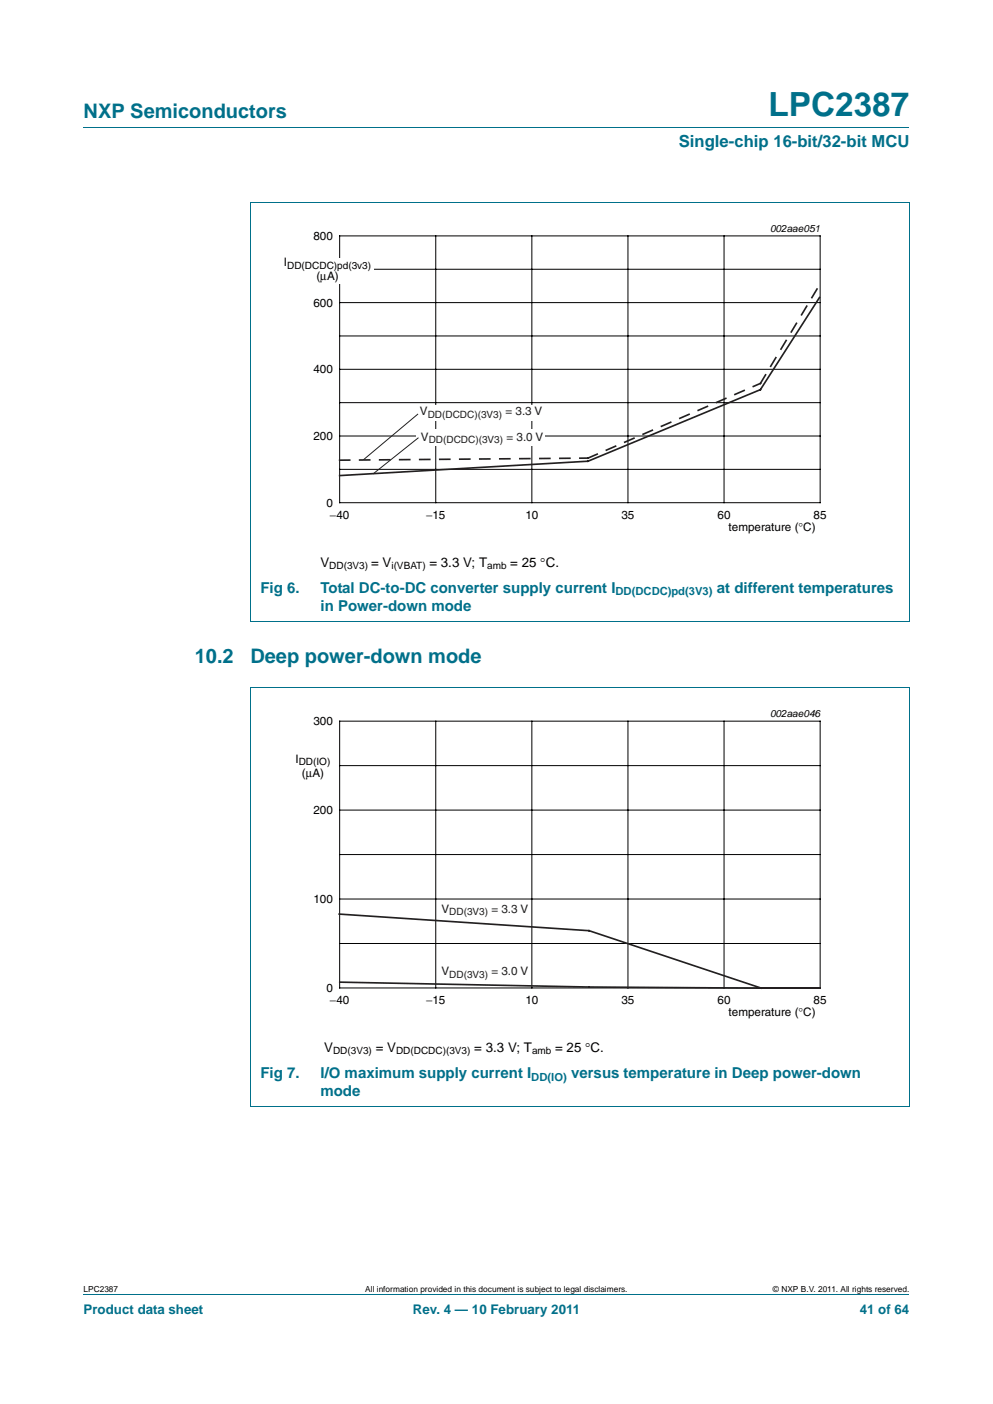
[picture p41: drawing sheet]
<svg xmlns="http://www.w3.org/2000/svg" width="210mm" height="297mm" viewBox="0 0 210 297" stroke-linecap="round" stroke-linejoin="round" font-family="sans-serif">
<defs><g id="words">
<text font-size="7" fill="#00708a" x="162.5" y="24.6">LPC2387</text>
<g font-size="4.2" fill="#00708a">
<text x="17.7" y="24.9">NXP Semiconductors</text>
<text x="41.2" y="140.2">10.2</text>
<text x="53" y="140.2">Deep power-down mode</text>
</g>
<text font-size="3.5" fill="#00708a" x="143.5" y="31.1">Single-chip 16-bit/32-bit MCU</text>
<g font-size="3.2" fill="#00708a">
<text x="55.1" y="125.4">Fig 6.</text>
<text x="67.8" y="125.4">Total DC-to-DC converter supply current I</text>
<text x="151.6" y="125.4">at different temperatures</text>
<text x="67.8" y="129.3">in Power-down mode</text>
<text x="55.1" y="228.1">Fig 7.</text>
<text x="67.8" y="231.9">mode</text>
<text x="67.8" y="228.1">I/O maximum supply current I</text>
<text x="120.8" y="228.1">versus temperature in Deep power-down</text>
</g>
<g font-size="2.8">
<text x="67.8" y="119.9">V</text>
<text x="78.5" y="119.9">= V</text>
<text x="90.8" y="119.9">= 3.3 V; T</text>
<text x="107.9" y="119.9">= 25 °C.</text>
<text x="68.6" y="222.5">V</text>
<text x="79.4" y="222.5">= V</text>
<text x="100.3" y="222.5">= 3.3 V; T</text>
<text x="117.4" y="222.5">= 25 °C.</text>
</g>
<g font-size="2.8" fill="#00708a">
<text x="17.7" y="277.9">Product data sheet</text>
<text x="87.3" y="277.9">Rev. 4 — 10 February 2011</text>
<text x="181.8" y="277.9">41 of 64</text>
</g>
<g font-size="2.5">
<text x="66.3" y="50.8">800</text>
<text x="60" y="56.3">I</text>
<text x="66.9" y="59.3">(μA)</text>
<text x="66.3" y="64.9">600</text>
<text x="66.3" y="79">400</text>
<text x="66.3" y="93.1">200</text>
<text x="69" y="107.2">0</text>
<text x="69.8" y="109.7">−40</text>
<text x="90.1" y="109.7">−15</text>
<text x="111.1" y="109.7">10</text>
<text x="131.4" y="109.7">35</text>
<text x="151.7" y="109.7">60</text>
<text x="154.1" y="112.3">temperature (°C)</text>
<text x="172.1" y="109.7">85</text>
<text x="66.3" y="153.4">300</text>
<text x="62.5" y="161.3">I</text>
<text x="63.8" y="164.3">(μA)</text>
<text x="66.3" y="172.2">200</text>
<text x="66.3" y="191.1">100</text>
<text x="69" y="209.9">0</text>
<text x="69.8" y="212.4">−40</text>
<text x="90.1" y="212.4">−15</text>
<text x="111.1" y="212.4">10</text>
<text x="131.4" y="212.4">35</text>
<text x="151.7" y="212.4">60</text>
<text x="154.1" y="214.9">temperature (°C)</text>
<text x="172.1" y="212.4">85</text>
</g>
<g font-size="2.5" fill="#231f20">
<text x="88.8" y="87.9">V</text>
<text x="106.9" y="87.9">= 3.3 V</text>
<text x="89" y="93.2">V</text>
<text x="107.1" y="93.2">= 3.0 V</text>
<text x="93.4" y="193.1">V</text>
<text x="103.9" y="193.1">= 3.3 V</text>
<text x="93.4" y="206.4">V</text>
<text x="103.9" y="206.4">= 3.0 V</text>
</g>
<g font-size="2.4" fill="#00708a">
<text x="130.2" y="126">DD(DCDC)pd(3V3)</text>
<text x="112.4" y="228.6">DD(IO)</text>
</g>
<g font-size="2.1">
<text x="162.8" y="49.1">002aae051</text>
<text x="60.7" y="56.8">DD(DCDC)pd(3v3)</text>
<text x="69.6" y="120.4">DD(3V3)</text>
<text x="82.8" y="120.4">i(VBAT)</text>
<text x="103" y="120.4">amb</text>
<text x="162.8" y="151.7">002aae046</text>
<text x="63.2" y="161.8">DD(IO)</text>
<text x="70.4" y="223.1">DD(3V3)</text>
<text x="83.8" y="223.1">DD(DCDC)(3V3)</text>
<text x="112.5" y="223.1">amb</text>
</g>
<g font-size="2.1" fill="#231f20">
<text x="90.4" y="88.4">DD(DCDC)(3V3)</text>
<text x="90.7" y="93.7">DD(DCDC)(3V3)</text>
<text x="95" y="193.6">DD(3V3)</text>
<text x="95" y="206.9">DD(3V3)</text>
</g>
<g font-size="1.8">
<text x="17.7" y="273.3">LPC2387</text>
<text x="77.2" y="273.3">All information provided in this document is subject to legal disclaimers.</text>
<text x="163.5" y="273.3">© NXP B.V. 2011. All rights reserved.</text>
</g>
</g></defs>
<path d="M17.7 27h174.6M52.9 42.9h139.4M53 42.9v88.5M192.3 42.9v88.5M52.9 131.4h139.4M17.7 273.9h174.6" fill="none" stroke="#00708a" stroke-width=".21"/>
<path d="M59.1 47.1h127v66.3h-127z" fill="none" stroke="#fff" stroke-width=".21"/>
<path d="M71.8 49.9h101.6v56.5h-101.6zM71.8 57h101.6M92.1 49.9v56.5M112.5 49.9v56.5M132.8 49.9v56.5M153.1 49.9v56.5M71.8 71.1h101.6M71.8 64h101.6M71.8 78.1h101.6M71.8 85.2h101.6M71.8 92.2h101.6M71.8 99.3h101.6" fill="none" stroke="#000" stroke-width=".21"/>
<path d="M173.3 62.9l-12.5 19.5-36.5 15.2-52.5 3" fill="none" stroke="#231f20" stroke-width=".35"/>
<path d="M71.8 97.4l52.5-.5M124.3 96.9l36.5-15.8M160.8 81.1l12.5-20.8" fill="none" stroke="#231f20" stroke-width=".35" stroke-dasharray="2.1"/>
<g fill="#fff">
<path d="M88.5 85.6h26.6v3.4h-26.6z"/>
<path d="M87.9 90.7h27.2v3.6h-27.2z"/>
</g>
<path d="M88.4 87.6l-11.5 9.7M88.5 92.6l-9.6 7.7" fill="none" stroke="#231f20" stroke-width=".21"/>
<path d="M71.1 54.7h8v5.4h-8z" fill="#fff"/>
<path d="M52.9 145.5l139.4 .1v88.4M53 145.6v88.4M52.9 234.1h139.4" fill="none" stroke="#00708a" stroke-width=".21"/>
<path d="M59.1 149.8h127v66.3h-127z" fill="none" stroke="#fff" stroke-width=".21"/>
<path d="M71.8 152.6h101.6v56.4h-101.6zM92.1 152.6v56.4M112.5 152.6v56.4M132.8 152.6v56.4M153.1 152.6v56.4M71.8 162h101.6M71.8 171.4h101.6M71.8 180.8h101.6M71.8 190.2h101.6M71.8 199.6h101.6" fill="none" stroke="#000" stroke-width=".21"/>
<path d="M71.7 193.4l52.9 3.5 36.4 12.2M71.9 207.8l52.7 1 36.4 .3M161 209.1h12.4" fill="none" stroke="#231f20" stroke-width=".35"/>
<use href="#words"/>
</svg>
